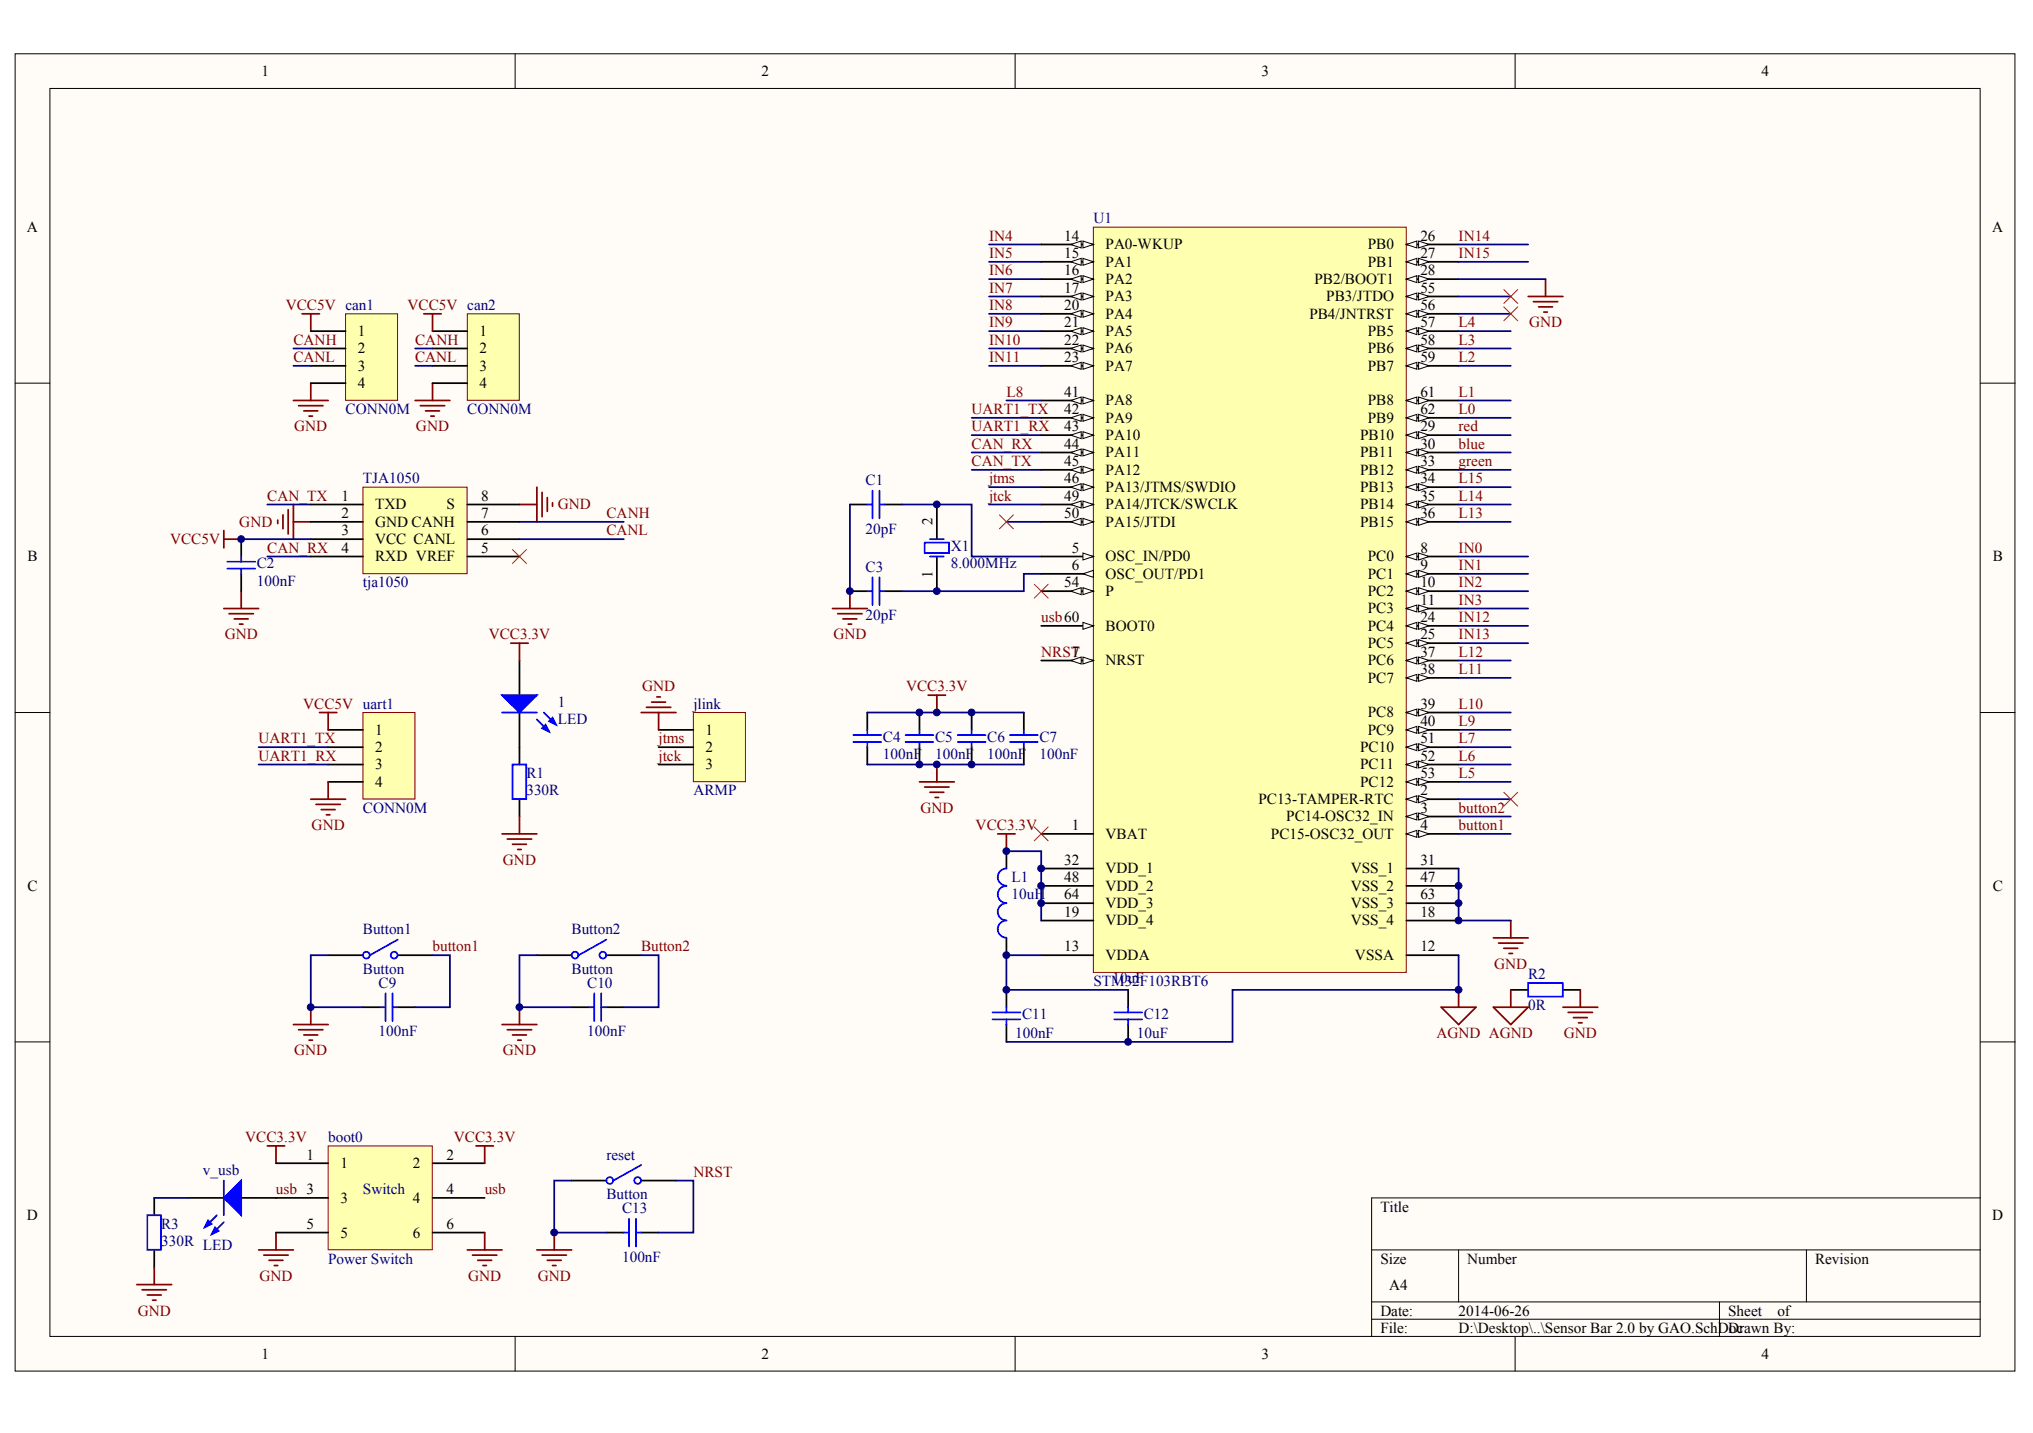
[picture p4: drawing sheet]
<svg xmlns="http://www.w3.org/2000/svg" width="287mm" height="202mm" viewBox="0 0 287 202" stroke-linecap="round" stroke-linejoin="round" font-family="sans-serif">
<defs><g id="words">
<g font-size="2.2">
<text x="36.9" y="10.7">1</text>
<text x="107.4" y="10.7">2</text>
<text x="178" y="10.7">3</text>
<text x="248.5" y="10.7">4</text>
<text x="3.8" y="32.7">A</text>
<text x="150.1" y="34">14</text>
<text x="156" y="35.2">PA0-WKUP</text>
<text x="193" y="35.2">PB0</text>
<text x="200.4" y="34">26</text>
<text x="281" y="32.7">A</text>
<text x="150.1" y="36.4">15</text>
<text x="150.1" y="38.8">16</text>
<text x="150.1" y="41.3">17</text>
<text x="156" y="37.6">PA1</text>
<text x="156" y="40.1">PA2</text>
<text x="185.4" y="40.1">PB2/BOOT1</text>
<text x="193" y="37.6">PB1</text>
<text x="200.4" y="36.4">27</text>
<text x="200.4" y="38.8">28</text>
<text x="200.4" y="41.3">55</text>
<text x="50.5" y="47.4">1</text>
<text x="67.6" y="47.4">1</text>
<text x="150.1" y="43.7">20</text>
<text x="150.1" y="46.2">21</text>
<text x="156" y="42.5">PA3</text>
<text x="156" y="45">PA4</text>
<text x="156" y="47.4">PA5</text>
<text x="184.7" y="45">PB4/JNTRST</text>
<text x="187.1" y="42.5">PB3/JTDO</text>
<text x="193" y="47.4">PB5</text>
<text x="200.4" y="43.7">56</text>
<text x="200.4" y="46.2">57</text>
<text x="50.5" y="49.9">2</text>
<text x="50.5" y="52.3">3</text>
<text x="67.6" y="49.9">2</text>
<text x="67.6" y="52.3">3</text>
<text x="150.1" y="48.6">22</text>
<text x="150.1" y="51.1">23</text>
<text x="156" y="49.9">PA6</text>
<text x="156" y="52.3">PA7</text>
<text x="193" y="49.9">PB6</text>
<text x="193" y="52.3">PB7</text>
<text x="200.4" y="48.6">58</text>
<text x="200.4" y="51.1">59</text>
<text x="50.5" y="54.7">4</text>
<text x="67.6" y="54.7">4</text>
<text x="150.1" y="56">41</text>
<text x="150.1" y="58.4">42</text>
<text x="156" y="57.2">PA8</text>
<text x="156" y="59.6">PA9</text>
<text x="193" y="57.2">PB8</text>
<text x="193" y="59.6">PB9</text>
<text x="200.4" y="56">61</text>
<text x="200.4" y="58.4">62</text>
<text x="150.1" y="60.9">43</text>
<text x="150.1" y="63.3">44</text>
<text x="150.1" y="65.7">45</text>
<text x="156" y="62.1">PA10</text>
<text x="156" y="64.5">PA11</text>
<text x="191.9" y="62.1">PB10</text>
<text x="191.9" y="64.5">PB11</text>
<text x="200.4" y="60.9">29</text>
<text x="200.4" y="63.3">30</text>
<text x="200.4" y="65.7">33</text>
<text x="48.2" y="70.6">1</text>
<text x="52.9" y="71.9">TXD</text>
<text x="63" y="71.9">S</text>
<text x="67.9" y="70.6">8</text>
<text x="150.1" y="68.2">46</text>
<text x="150.1" y="70.6">49</text>
<text x="156" y="67">PA12</text>
<text x="156" y="69.4">PA13/JTMS/SWDIO</text>
<text x="156" y="71.9">PA14/JTCK/SWCLK</text>
<text x="191.9" y="67">PB12</text>
<text x="191.9" y="69.4">PB13</text>
<text x="191.9" y="71.9">PB14</text>
<text x="200.4" y="68.2">34</text>
<text x="200.4" y="70.6">35</text>
<text x="48.2" y="73.1">2</text>
<text x="48.2" y="75.5">3</text>
<text x="48.2" y="78">4</text>
<text x="52.9" y="74.3">GND CANH</text>
<text x="52.9" y="76.8">VCC CANL</text>
<text x="67.9" y="78">5</text>
<text x="67.9" y="75.5">6</text>
<text x="67.9" y="73.1">7</text>
<text x="150.1" y="73.1">50</text>
<text x="151.2" y="78">5</text>
<text x="156" y="74.3">PA15/JTDI</text>
<text x="191.9" y="74.3">PB15</text>
<text x="200.4" y="73.1">36</text>
<text x="200.4" y="78">8</text>
<text x="3.9" y="79.2">B</text>
<text x="52.9" y="79.2">RXD VREF</text>
<text x="150.1" y="82.9">54</text>
<text x="151.2" y="80.4">6</text>
<text x="156" y="79.2">OSC_IN/PD0</text>
<text x="156" y="81.6">OSC_OUT/PD1</text>
<text x="193" y="79.2">PC0</text>
<text x="193" y="81.6">PC1</text>
<text x="200.4" y="80.4">9</text>
<text x="200.4" y="82.9">10</text>
<text x="281.1" y="79.2">B</text>
<text x="156" y="89">BOOT0</text>
<text x="156" y="84.1">P</text>
<text x="193" y="84.1">PC2</text>
<text x="193" y="86.5">PC3</text>
<text x="193" y="89">PC4</text>
<text x="200.4" y="85.3">11</text>
<text x="200.4" y="87.8">24</text>
<text x="151.2" y="92.6">7</text>
<text x="156" y="93.9">NRST</text>
<text x="193" y="91.4">PC5</text>
<text x="193" y="93.9">PC6</text>
<text x="200.4" y="90.2">25</text>
<text x="200.4" y="92.6">37</text>
<text x="200.4" y="95.1">38</text>
<text x="193" y="96.3">PC7</text>
<text x="193" y="101.2">PC8</text>
<text x="200.4" y="100">39</text>
<text x="52.9" y="103.7">1</text>
<text x="52.9" y="106.1">2</text>
<text x="99.5" y="103.7">1</text>
<text x="99.5" y="106.1">2</text>
<text x="191.9" y="106.1">PC10</text>
<text x="193" y="103.7">PC9</text>
<text x="200.4" y="102.4">40</text>
<text x="200.4" y="104.9">51</text>
<text x="200.4" y="107.3">52</text>
<text x="52.9" y="108.5">3</text>
<text x="52.9" y="111">4</text>
<text x="99.5" y="108.5">3</text>
<text x="177.5" y="113.4">PC13-TAMPER-RTC</text>
<text x="191.9" y="108.5">PC11</text>
<text x="191.9" y="111">PC12</text>
<text x="200.4" y="109.8">53</text>
<text x="200.4" y="112.2">2</text>
<text x="151.2" y="117.1">1</text>
<text x="156" y="118.3">VBAT</text>
<text x="179.3" y="118.3">PC15-OSC32_OUT</text>
<text x="181.5" y="115.9">PC14-OSC32_IN</text>
<text x="200.4" y="114.7">3</text>
<text x="200.4" y="117.1">4</text>
<text x="3.9" y="125.7">C</text>
<text x="150.1" y="122">32</text>
<text x="150.1" y="124.4">48</text>
<text x="156" y="123.2">VDD_1</text>
<text x="156" y="125.7">VDD_2</text>
<text x="190.6" y="123.2">VSS_1</text>
<text x="190.6" y="125.7">VSS_2</text>
<text x="200.4" y="122">31</text>
<text x="200.4" y="124.4">47</text>
<text x="281.1" y="125.7">C</text>
<text x="150.1" y="126.9">64</text>
<text x="150.1" y="129.3">19</text>
<text x="156" y="128.1">VDD_3</text>
<text x="156" y="130.5">VDD_4</text>
<text x="190.6" y="128.1">VSS_3</text>
<text x="190.6" y="130.5">VSS_4</text>
<text x="200.4" y="126.9">63</text>
<text x="200.4" y="129.3">18</text>
<text x="150.1" y="134.2">13</text>
<text x="156" y="135.4">VDDA</text>
<text x="191.2" y="135.4">VSSA</text>
<text x="200.4" y="134.2">12</text>
<text x="43.3" y="163.6">1</text>
<text x="48" y="164.8">1</text>
<text x="58.2" y="164.8">2</text>
<text x="63" y="163.6">2</text>
<text x="3.8" y="172.1">D</text>
<text x="43.3" y="173.3">5</text>
<text x="48" y="169.7">3</text>
<text x="58.2" y="169.7">4</text>
<text x="63" y="168.5">4</text>
<text x="63" y="173.3">6</text>
<text x="194.7" y="170.9">Title</text>
<text x="281" y="172.1">D</text>
<text x="48" y="174.6">5</text>
<text x="58.2" y="174.6">6</text>
<text x="194.7" y="178.2">Size</text>
<text x="207" y="178.2">Number</text>
<text x="256.1" y="178.2">Revision</text>
<text x="194.7" y="185.6">Date:</text>
<text x="196" y="181.9">A4</text>
<text x="205.8" y="185.6">2014-06-26</text>
<text x="243.8" y="185.6">Sheet</text>
<text x="250.7" y="185.6">of</text>
<text x="36.9" y="191.7">1</text>
<text x="107.4" y="191.7">2</text>
<text x="178" y="191.7">3</text>
<text x="194.7" y="188">File:</text>
<text x="205.8" y="188">D:\Desktop\..\Sensor Bar 2.0 by GAO.SchDoc</text>
<text x="243.8" y="188">Drawn By:</text>
<text x="248.5" y="191.7">4</text>
</g>
<g font-size="2.2" fill="#800000">
<text x="139.5" y="34">IN4</text>
<text x="205.8" y="34">IN14</text>
<text x="139.5" y="36.4">IN5</text>
<text x="139.5" y="38.8">IN6</text>
<text x="139.5" y="41.3">IN7</text>
<text x="205.8" y="36.4">IN15</text>
<text x="40.3" y="43.7">VCC5V can1</text>
<text x="57.5" y="43.7">VCC5V can2</text>
<text x="139.5" y="43.7">IN8</text>
<text x="139.5" y="46.2">IN9</text>
<text x="205.8" y="46.2">L4</text>
<text x="215.7" y="46.2">GND</text>
<text x="41.4" y="48.6">CANH</text>
<text x="41.4" y="51.1">CANL</text>
<text x="58.6" y="48.6">CANH</text>
<text x="58.6" y="51.1">CANL</text>
<text x="139.5" y="48.6">IN10</text>
<text x="139.5" y="51.1">IN11</text>
<text x="205.8" y="48.6">L3</text>
<text x="205.8" y="51.1">L2</text>
<text x="137.1" y="58.4">UART1_TX</text>
<text x="142" y="56">L8</text>
<text x="205.8" y="56">L1</text>
<text x="205.8" y="58.4">L0</text>
<text x="41.5" y="60.9">GND</text>
<text x="58.7" y="60.9">GND</text>
<text x="137.1" y="63.3">CAN_RX</text>
<text x="137.1" y="65.7">CAN_TX</text>
<text x="137.1" y="60.9">UART1_RX</text>
<text x="205.8" y="60.9">red</text>
<text x="205.8" y="63.3">blue</text>
<text x="205.8" y="65.7">green</text>
<text x="37.7" y="70.6">CAN_TX</text>
<text x="78.7" y="71.9">GND</text>
<text x="139.5" y="68.2">jtms</text>
<text x="139.5" y="70.6">jtck</text>
<text x="205.8" y="68.2">L15</text>
<text x="205.8" y="70.6">L14</text>
<text x="24" y="76.8">VCC5V</text>
<text x="33.8" y="74.3">GND</text>
<text x="37.7" y="78">CAN_RX</text>
<text x="85.6" y="73.1">CANH</text>
<text x="85.6" y="75.5">CANL</text>
<text x="205.8" y="73.1">L13</text>
<text x="205.8" y="78">IN0</text>
<text x="205.8" y="80.4">IN1</text>
<text x="205.8" y="82.9">IN2</text>
<text x="146.9" y="87.8">usb60</text>
<text x="205.8" y="85.3">IN3</text>
<text x="205.8" y="87.8">IN12</text>
<text x="31.7" y="90.2">GND</text>
<text x="68.9" y="90.2">VCC3.3V</text>
<text x="117.6" y="90.2">GND</text>
<text x="146.9" y="92.6">NRST</text>
<text x="205.8" y="90.2">IN13</text>
<text x="205.8" y="92.6">L12</text>
<text x="205.8" y="95.1">L11</text>
<text x="42.8" y="100">VCC5V uart1</text>
<text x="90.6" y="97.5">GND</text>
<text x="127.8" y="97.5">VCC3.3V</text>
<text x="205.8" y="100">L10</text>
<text x="36.5" y="104.9">UART1_TX</text>
<text x="36.5" y="107.3">UART1_RX</text>
<text x="92.9" y="104.9">jtms</text>
<text x="92.9" y="107.3">jtck</text>
<text x="205.8" y="102.4">L9</text>
<text x="205.8" y="104.9">L7</text>
<text x="205.8" y="107.3">L6</text>
<text x="205.8" y="109.8">L5</text>
<text x="44" y="117.1">GND</text>
<text x="129.8" y="114.7">GND</text>
<text x="137.6" y="117.1">VCC3.3V</text>
<text x="205.8" y="117.1">button1</text>
<text x="205.8" y="114.7">button2</text>
<text x="71" y="122">GND</text>
<text x="61" y="134.2">button1</text>
<text x="90.5" y="134.2">Button2</text>
<text x="210.8" y="136.7">GND</text>
<text x="41.5" y="148.9">GND</text>
<text x="71" y="148.9">GND</text>
<text x="202.7" y="146.4">AGND AGND</text>
<text x="220.6" y="146.4">GND</text>
<text x="34.6" y="161.1">VCC3.3V</text>
<text x="64" y="161.1">VCC3.3V</text>
<text x="97.8" y="166">NRST</text>
<text x="38.9" y="168.5">usb 3</text>
<text x="68.4" y="168.5">usb</text>
<text x="19.4" y="185.6">GND</text>
<text x="36.6" y="180.7">GND</text>
<text x="66" y="180.7">GND</text>
<text x="75.9" y="180.7">GND</text>
</g>
<g font-size="2.2" fill="#000080">
<text x="154.3" y="31.5">U1</text>
<text x="48.8" y="58.4">CONN0M</text>
<text x="65.9" y="58.4">CONN0M</text>
<text x="51.2" y="68.2">TJA1050</text>
<text x="122.1" y="68.4">C1</text>
<text x="122.1" y="75.3">20pF</text>
<text x="134.1" y="77.7">X1</text>
<text x="36.2" y="80.2">C2</text>
<text x="36.2" y="82.6">100nF</text>
<text x="51.2" y="82.9">tja1050</text>
<text x="122.1" y="80.7">C3</text>
<text x="134.1" y="80.2">8.000MHz</text>
<text x="122.1" y="87.5">20pF</text>
<text x="78.7" y="99.7">1</text>
<text x="97.8" y="100">jlink</text>
<text x="78.7" y="102.2">LED</text>
<text x="124.6" y="104.6">C4</text>
<text x="124.6" y="107.1">100nF</text>
<text x="131.9" y="104.6">C5</text>
<text x="131.9" y="107.1">100nF</text>
<text x="139.3" y="104.6">C6</text>
<text x="139.3" y="107.1">100nF</text>
<text x="146.6" y="104.6">C7</text>
<text x="146.6" y="107.1">100nF</text>
<text x="74.3" y="109.8">R1</text>
<text x="74.3" y="112.2">330R</text>
<text x="97.8" y="112.2">ARMP</text>
<text x="51.2" y="114.7">CONN0M</text>
<text x="142.7" y="124.4">L1</text>
<text x="51.2" y="131.8">Button1</text>
<text x="80.6" y="131.8">Button2</text>
<text x="142.7" y="126.9">10uH</text>
<text x="51.2" y="137.4">Button</text>
<text x="80.6" y="137.4">Button</text>
<text x="53.4" y="139.4">C9</text>
<text x="82.9" y="139.4">C10</text>
<text x="144.2" y="143.8">C11</text>
<text x="154.3" y="139.1">STM32F103RBT6</text>
<text x="156.9" y="138.6">10uF</text>
<text x="161.4" y="143.8">C12</text>
<text x="215.6" y="142.5">0R</text>
<text x="215.6" y="138.1">R2</text>
<text x="53.4" y="146.2">100nF</text>
<text x="82.9" y="146.2">100nF</text>
<text x="143.2" y="146.4">100nF</text>
<text x="160.4" y="146.4">10uF</text>
<text x="46.3" y="161.1">boot0</text>
<text x="28.6" y="165.8">v_usb</text>
<text x="85.6" y="163.6">reset</text>
<text x="22.7" y="173.3">R3</text>
<text x="51.2" y="168.5">Switch</text>
<text x="85.6" y="169.2">Button</text>
<text x="87.8" y="171.1">C13</text>
<text x="22.7" y="175.8">330R LED</text>
<text x="46.3" y="178.2">Power Switch</text>
<text x="87.8" y="178">100nF</text>
</g>
<g font-size="2.1">
<text x="131.5" y="74.1" transform="rotate(-90 131.5 74.1)">2</text>
<text x="131.5" y="81.6" transform="rotate(-90 131.5 81.6)">1</text>
</g>
</g></defs>
<g fill="#fffcf8" stroke="#000" stroke-width=".14">
<path d="M2.1 7.6h282.2v185.8h-282.2z"/>
<path d="M7 12.5h272.4v176h-272.4z"/>
</g>
<g fill="none" stroke="#000" stroke-width=".14">
<path d="M72.7 7.6v4.9M143.2 7.6v4.9M213.7 7.6v4.9M2.1 54h4.9M279.4 54h4.9M2.1 100.5h4.9M279.4 100.5h4.9M2.1 147h4.9M279.4 147h4.9M193.5 176.3h85.9M205.8 176.3v7.4M254.8 176.3v7.4"/>
<path d="M279.4 169h-85.9v19.5M72.7 188.5v4.9M143.2 188.5v4.9M193.5 183.7h85.9M193.5 186.1h85.9M213.7 188.5v4.9M242.6 183.7v4.8"/>
</g>
<path d="M119.9 71.2h2.5M124.8 71.2h2.5M132.2 71.2v4.9M132.2 78.5v4.9M119.9 83.4h2.5M124.8 83.4h2.5" fill="none" stroke="#000" stroke-width=".25"/>
<path d="M122.4 71.2h.7M123.1 69.2v3.9M124.1 69.2v3.9M124.1 71.2h.7M130.5 76.5h3.4v1.5h-3.4zM131.2 76.1h2M131.2 78.5h2M122.4 83.4h.7M123.1 81.4v3.9M124.1 81.4v3.9M124.1 83.4h.7" fill="none" stroke="#00f" stroke-width=".25"/>
<path d="M117.4 85.8h5M118.2 86.6h3.4M118.9 87.3h2M119.7 88h.4M119.9 83.4v2.4" fill="none" stroke="#800000" stroke-width=".25"/>
<g fill="none" stroke="#000080" stroke-width=".25">
<path d="M139.5 39.4h7.4M139.5 34.5h7.4M139.5 36.9h7.4M137.1 58.9h9.8M139.5 44.3h7.4M139.5 46.7h7.4M139.5 49.2h7.4M139.5 51.6h7.4M139.5 41.8h7.4M119.9 71.2v12.2M127.3 71.2h9.8v7.3h9.8M137.1 63.8h9.8"/>
<path d="M137.1 66.3h9.8M137.1 61.4h9.8M142 73.6h4.9M146.9 80.9h-2.5v2.5h-17.1M205.8 100.5h7.3M205.8 103h7.3M205.8 105.4h7.3M205.8 107.8h7.3M205.8 110.3h7.3"/>
</g>
<path d="M154.3 32h44.1v105.2h-44.1z" fill="#ffffb0" stroke="#800000" stroke-width=".14"/>
<path d="M146.9 88.3h7.4" fill="none" stroke="#000" stroke-width=".25"/>
<path d="M152.8 87.8l1.5 .5-1.5 .5z" fill="#fffcf8" stroke="#000" stroke-width=".14"/>
<path d="M146.9 93.2h7.4" fill="none" stroke="#000" stroke-width=".25"/>
<g fill="#fffcf8" stroke="#000" stroke-width=".14">
<path d="M152.8 92.7l1.5 .5-1.5 .5z"/>
<path d="M151.1 93.2l1.4-.5v1z"/>
</g>
<path d="M146.9 78.5h7.4" fill="none" stroke="#000" stroke-width=".25"/>
<path d="M152.8 78l1.5 .5-1.5 .5z" fill="#fffcf8" stroke="#000" stroke-width=".14"/>
<path d="M146.9 80.9h7.4" fill="none" stroke="#000" stroke-width=".25"/>
<path d="M152.8 80.9l1.5-.4v.9z" fill="#fffcf8" stroke="#000" stroke-width=".14"/>
<path d="M146.9 34.5h7.4" fill="none" stroke="#000" stroke-width=".25"/>
<g fill="#fffcf8" stroke="#000" stroke-width=".14">
<path d="M152.8 34l1.5 .5-1.5 .5z"/>
<path d="M151.1 34.5l1.4-.5v1z"/>
</g>
<path d="M146.9 36.9h7.4" fill="none" stroke="#000" stroke-width=".25"/>
<g fill="#fffcf8" stroke="#000" stroke-width=".14">
<path d="M152.8 36.4l1.5 .5-1.5 .5z"/>
<path d="M151.1 36.9l1.4-.5v1z"/>
</g>
<path d="M146.9 39.4h7.4" fill="none" stroke="#000" stroke-width=".25"/>
<g fill="#fffcf8" stroke="#000" stroke-width=".14">
<path d="M152.8 38.9l1.5 .5-1.5 .5z"/>
<path d="M151.1 39.4l1.4-.5v1z"/>
</g>
<path d="M146.9 41.8h7.4" fill="none" stroke="#000" stroke-width=".25"/>
<g fill="#fffcf8" stroke="#000" stroke-width=".14">
<path d="M152.8 41.3l1.5 .5-1.5 .5z"/>
<path d="M151.1 41.8l1.4-.5v1z"/>
</g>
<path d="M146.9 44.3h7.4" fill="none" stroke="#000" stroke-width=".25"/>
<g fill="#fffcf8" stroke="#000" stroke-width=".14">
<path d="M152.8 43.8l1.5 .5-1.5 .5z"/>
<path d="M151.1 44.3l1.4-.5v1z"/>
</g>
<path d="M146.9 46.7h7.4" fill="none" stroke="#000" stroke-width=".25"/>
<g fill="#fffcf8" stroke="#000" stroke-width=".14">
<path d="M152.8 46.2l1.5 .5-1.5 .5z"/>
<path d="M151.1 46.7l1.4-.5v1z"/>
</g>
<path d="M146.9 49.2h7.4" fill="none" stroke="#000" stroke-width=".25"/>
<g fill="#fffcf8" stroke="#000" stroke-width=".14">
<path d="M152.8 48.7l1.5 .5-1.5 .4z"/>
<path d="M151.1 49.2l1.4-.5v.9z"/>
</g>
<path d="M146.9 51.6h7.4" fill="none" stroke="#000" stroke-width=".25"/>
<g fill="#fffcf8" stroke="#000" stroke-width=".14">
<path d="M152.8 51.1l1.5 .5-1.5 .5z"/>
<path d="M151.1 51.6l1.4-.5v1z"/>
</g>
<path d="M146.9 56.5h7.4" fill="none" stroke="#000" stroke-width=".25"/>
<g fill="#fffcf8" stroke="#000" stroke-width=".14">
<path d="M152.8 56l1.5 .5-1.5 .5z"/>
<path d="M151.1 56.5l1.4-.5v1z"/>
</g>
<path d="M146.9 58.9h7.4" fill="none" stroke="#000" stroke-width=".25"/>
<g fill="#fffcf8" stroke="#000" stroke-width=".14">
<path d="M152.8 58.5l1.5 .4-1.5 .5z"/>
<path d="M151.1 58.9l1.4-.4v.9z"/>
</g>
<path d="M146.9 61.4h7.4" fill="none" stroke="#000" stroke-width=".25"/>
<g fill="#fffcf8" stroke="#000" stroke-width=".14">
<path d="M152.8 60.9l1.5 .5-1.5 .5z"/>
<path d="M151.1 61.4l1.4-.5v1z"/>
</g>
<path d="M146.9 63.8h7.4" fill="none" stroke="#000" stroke-width=".25"/>
<g fill="#fffcf8" stroke="#000" stroke-width=".14">
<path d="M152.8 63.3l1.5 .5-1.5 .5z"/>
<path d="M151.1 63.8l1.4-.5v1z"/>
</g>
<path d="M146.9 66.3h7.4" fill="none" stroke="#000" stroke-width=".25"/>
<g fill="#fffcf8" stroke="#000" stroke-width=".14">
<path d="M152.8 65.8l1.5 .5-1.5 .5z"/>
<path d="M151.1 66.3l1.4-.5v1z"/>
</g>
<path d="M146.9 68.7h7.4" fill="none" stroke="#000" stroke-width=".25"/>
<g fill="#fffcf8" stroke="#000" stroke-width=".14">
<path d="M152.8 68.2l1.5 .5-1.5 .5z"/>
<path d="M151.1 68.7l1.4-.5v1z"/>
</g>
<path d="M146.9 71.2h7.4" fill="none" stroke="#000" stroke-width=".25"/>
<g fill="#fffcf8" stroke="#000" stroke-width=".14">
<path d="M152.8 70.7l1.5 .5-1.5 .5z"/>
<path d="M151.1 71.2l1.4-.5v1z"/>
</g>
<path d="M146.9 73.6h7.4" fill="none" stroke="#000" stroke-width=".25"/>
<g fill="#fffcf8" stroke="#000" stroke-width=".14">
<path d="M152.8 73.1l1.5 .5-1.5 .5z"/>
<path d="M151.1 73.6l1.4-.5v1z"/>
</g>
<path d="M198.4 34.5h7.4" fill="none" stroke="#000" stroke-width=".25"/>
<g fill="#fffcf8" stroke="#000" stroke-width=".14">
<path d="M198.4 34.5l1.5-.5v1z"/>
<path d="M200.1 34l1.5 .5-1.5 .5z"/>
</g>
<path d="M198.4 36.9h7.4" fill="none" stroke="#000" stroke-width=".25"/>
<g fill="#fffcf8" stroke="#000" stroke-width=".14">
<path d="M198.4 36.9l1.5-.5v1z"/>
<path d="M200.1 36.4l1.5 .5-1.5 .5z"/>
</g>
<path d="M198.4 39.4h7.4" fill="none" stroke="#000" stroke-width=".25"/>
<g fill="#fffcf8" stroke="#000" stroke-width=".14">
<path d="M198.4 39.4l1.5-.5v1z"/>
<path d="M200.1 38.9l1.5 .5-1.5 .5z"/>
</g>
<path d="M198.4 41.8h7.4" fill="none" stroke="#000" stroke-width=".25"/>
<g fill="#fffcf8" stroke="#000" stroke-width=".14">
<path d="M198.4 41.8l1.5-.5v1z"/>
<path d="M200.1 41.3l1.5 .5-1.5 .5z"/>
</g>
<path d="M198.4 44.3h7.4" fill="none" stroke="#000" stroke-width=".25"/>
<g fill="#fffcf8" stroke="#000" stroke-width=".14">
<path d="M198.4 44.3l1.5-.5v1z"/>
<path d="M200.1 43.8l1.5 .5-1.5 .5z"/>
</g>
<path d="M198.4 46.7h7.4" fill="none" stroke="#000" stroke-width=".25"/>
<g fill="#fffcf8" stroke="#000" stroke-width=".14">
<path d="M198.4 46.7l1.5-.5v1z"/>
<path d="M200.1 46.2l1.5 .5-1.5 .5z"/>
</g>
<path d="M198.4 49.2h7.4" fill="none" stroke="#000" stroke-width=".25"/>
<g fill="#fffcf8" stroke="#000" stroke-width=".14">
<path d="M198.4 49.2l1.5-.5v.9z"/>
<path d="M200.1 48.7l1.5 .5-1.5 .4z"/>
</g>
<path d="M198.4 51.6h7.4" fill="none" stroke="#000" stroke-width=".25"/>
<g fill="#fffcf8" stroke="#000" stroke-width=".14">
<path d="M198.4 51.6l1.5-.5v1z"/>
<path d="M200.1 51.1l1.5 .5-1.5 .5z"/>
</g>
<path d="M198.4 56.5h7.4" fill="none" stroke="#000" stroke-width=".25"/>
<g fill="#fffcf8" stroke="#000" stroke-width=".14">
<path d="M198.4 56.5l1.5-.5v1z"/>
<path d="M200.1 56l1.5 .5-1.5 .5z"/>
</g>
<path d="M198.4 58.9h7.4" fill="none" stroke="#000" stroke-width=".25"/>
<g fill="#fffcf8" stroke="#000" stroke-width=".14">
<path d="M198.4 58.9l1.5-.4v.9z"/>
<path d="M200.1 58.5l1.5 .4-1.5 .5z"/>
</g>
<path d="M198.4 61.4h7.4" fill="none" stroke="#000" stroke-width=".25"/>
<g fill="#fffcf8" stroke="#000" stroke-width=".14">
<path d="M198.4 61.4l1.5-.5v1z"/>
<path d="M200.1 60.9l1.5 .5-1.5 .5z"/>
</g>
<path d="M198.4 63.8h7.4" fill="none" stroke="#000" stroke-width=".25"/>
<g fill="#fffcf8" stroke="#000" stroke-width=".14">
<path d="M198.4 63.8l1.5-.5v1z"/>
<path d="M200.1 63.3l1.5 .5-1.5 .5z"/>
</g>
<path d="M198.4 66.3h7.4" fill="none" stroke="#000" stroke-width=".25"/>
<g fill="#fffcf8" stroke="#000" stroke-width=".14">
<path d="M198.4 66.3l1.5-.5v1z"/>
<path d="M200.1 65.8l1.5 .5-1.5 .5z"/>
</g>
<path d="M198.4 68.7h7.4" fill="none" stroke="#000" stroke-width=".25"/>
<g fill="#fffcf8" stroke="#000" stroke-width=".14">
<path d="M198.4 68.7l1.5-.5v1z"/>
<path d="M200.1 68.2l1.5 .5-1.5 .5z"/>
</g>
<path d="M198.4 71.2h7.4" fill="none" stroke="#000" stroke-width=".25"/>
<g fill="#fffcf8" stroke="#000" stroke-width=".14">
<path d="M198.4 71.2l1.5-.5v1z"/>
<path d="M200.1 70.7l1.5 .5-1.5 .5z"/>
</g>
<path d="M198.4 73.6h7.4" fill="none" stroke="#000" stroke-width=".25"/>
<g fill="#fffcf8" stroke="#000" stroke-width=".14">
<path d="M198.4 73.6l1.5-.5v1z"/>
<path d="M200.1 73.1l1.5 .5-1.5 .5z"/>
</g>
<path d="M198.4 78.5h7.4" fill="none" stroke="#000" stroke-width=".25"/>
<g fill="#fffcf8" stroke="#000" stroke-width=".14">
<path d="M198.4 78.5l1.5-.5v1z"/>
<path d="M200.1 78l1.5 .5-1.5 .5z"/>
</g>
<path d="M198.4 80.9h7.4" fill="none" stroke="#000" stroke-width=".25"/>
<g fill="#fffcf8" stroke="#000" stroke-width=".14">
<path d="M198.4 80.9l1.5-.4v.9z"/>
<path d="M200.1 80.5l1.5 .4-1.5 .5z"/>
</g>
<path d="M198.4 83.4h7.4" fill="none" stroke="#000" stroke-width=".25"/>
<g fill="#fffcf8" stroke="#000" stroke-width=".14">
<path d="M198.4 83.4l1.5-.5v1z"/>
<path d="M200.1 82.9l1.5 .5-1.5 .5z"/>
</g>
<path d="M198.4 85.8h7.4" fill="none" stroke="#000" stroke-width=".25"/>
<g fill="#fffcf8" stroke="#000" stroke-width=".14">
<path d="M198.4 85.8l1.5-.5v1z"/>
<path d="M200.1 85.3l1.5 .5-1.5 .5z"/>
</g>
<path d="M198.4 88.3h7.4" fill="none" stroke="#000" stroke-width=".25"/>
<g fill="#fffcf8" stroke="#000" stroke-width=".14">
<path d="M198.4 88.3l1.5-.5v1z"/>
<path d="M200.1 87.8l1.5 .5-1.5 .5z"/>
</g>
<path d="M198.4 90.7h7.4" fill="none" stroke="#000" stroke-width=".25"/>
<g fill="#fffcf8" stroke="#000" stroke-width=".14">
<path d="M198.4 90.7l1.5-.5v1z"/>
<path d="M200.1 90.2l1.5 .5-1.5 .5z"/>
</g>
<path d="M198.4 93.2h7.4" fill="none" stroke="#000" stroke-width=".25"/>
<g fill="#fffcf8" stroke="#000" stroke-width=".14">
<path d="M198.4 93.2l1.5-.5v1z"/>
<path d="M200.1 92.7l1.5 .5-1.5 .5z"/>
</g>
<path d="M198.4 95.6h7.4" fill="none" stroke="#000" stroke-width=".25"/>
<g fill="#fffcf8" stroke="#000" stroke-width=".14">
<path d="M198.4 95.6l1.5-.5v1z"/>
<path d="M200.1 95.1l1.5 .5-1.5 .5z"/>
</g>
<path d="M198.4 100.5h7.4" fill="none" stroke="#000" stroke-width=".25"/>
<g fill="#fffcf8" stroke="#000" stroke-width=".14">
<path d="M198.4 100.5l1.5-.5v1z"/>
<path d="M200.1 100l1.5 .5-1.5 .5z"/>
</g>
<path d="M198.4 103h7.4" fill="none" stroke="#000" stroke-width=".25"/>
<g fill="#fffcf8" stroke="#000" stroke-width=".14">
<path d="M198.4 103l1.5-.5v.9z"/>
<path d="M200.1 102.5l1.5 .5-1.5 .4z"/>
</g>
<path d="M198.4 105.4h7.4" fill="none" stroke="#000" stroke-width=".25"/>
<g fill="#fffcf8" stroke="#000" stroke-width=".14">
<path d="M198.4 105.4l1.5-.5v1z"/>
<path d="M200.1 104.9l1.5 .5-1.5 .5z"/>
</g>
<path d="M198.4 107.8h7.4" fill="none" stroke="#000" stroke-width=".25"/>
<g fill="#fffcf8" stroke="#000" stroke-width=".14">
<path d="M198.4 107.8l1.5-.4v.9z"/>
<path d="M200.1 107.4l1.5 .4-1.5 .5z"/>
</g>
<path d="M198.4 110.3h7.4" fill="none" stroke="#000" stroke-width=".25"/>
<g fill="#fffcf8" stroke="#000" stroke-width=".14">
<path d="M198.4 110.3l1.5-.5v1z"/>
<path d="M200.1 109.8l1.5 .5-1.5 .5z"/>
</g>
<path d="M198.4 112.7h7.4" fill="none" stroke="#000" stroke-width=".25"/>
<g fill="#fffcf8" stroke="#000" stroke-width=".14">
<path d="M198.4 112.7l1.5-.5v1z"/>
<path d="M200.1 112.2l1.5 .5-1.5 .5z"/>
</g>
<path d="M198.4 115.2h7.4" fill="none" stroke="#000" stroke-width=".25"/>
<g fill="#fffcf8" stroke="#000" stroke-width=".14">
<path d="M198.4 115.2l1.5-.5v1z"/>
<path d="M200.1 114.7l1.5 .5-1.5 .5z"/>
</g>
<path d="M198.4 117.6h7.4" fill="none" stroke="#000" stroke-width=".25"/>
<g fill="#fffcf8" stroke="#000" stroke-width=".14">
<path d="M198.4 117.6l1.5-.5v1z"/>
<path d="M200.1 117.1l1.5 .5-1.5 .5z"/>
</g>
<path d="M146.9 83.4h7.4" fill="none" stroke="#000" stroke-width=".25"/>
<g fill="#fffcf8" stroke="#000" stroke-width=".14">
<path d="M152.8 82.9l1.5 .5-1.5 .5z"/>
<path d="M151.1 83.4l1.4-.5v1z"/>
</g>
<g fill="none" stroke="#000" stroke-width=".25">
<path d="M73.3 93.2v4.9M73.3 100.5v7.3M73.3 112.7v2.5M122.4 100.5v2.5M122.4 105.4v2.4M129.7 100.5v2.5M129.7 105.4v2.4M137.1 100.5v2.5M137.1 105.4v2.4M144.4 100.5v2.5M144.4 105.4v2.4M146.9 117.6h7.4"/>
<path d="M142 120.1v2.4M142 132.3v2.4M142 139.6v2.5M146.9 122.5h7.4M146.9 125h7.4M146.9 127.4h7.4M146.9 129.9h7.4M146.9 134.7h7.4M159.2 139.6v2.5M198.4 122.5h7.4M198.4 125h7.4M198.4 127.4h7.4"/>
<path d="M198.4 129.9h7.4M198.4 134.7h7.4M213.1 139.6h2.5M220.5 139.6h2.4M142 144.5v2.5M159.2 144.5v2.5M21.8 169v2.4M21.8 176.3v2.5M26.7 169h4.9M34 169h4.9M80.6 166.5h5M85.6 173.9h2.4"/>
<path d="M90.5 166.5h4.9M90.5 173.9h2.4"/>
</g>
<g fill="none" stroke="#000080" stroke-width=".25">
<path d="M205.8 39.4h12.2M205.8 34.5h9.8M205.8 36.9h9.8M142 56.5h4.9M205.8 56.5h7.3M205.8 41.8h7.3M205.8 44.3h7.3M205.8 46.7h7.3M205.8 49.2h7.3M205.8 51.6h7.3M205.8 58.9h7.3M37.7 78.5h6.1"/>
<path d="M37.7 71.2h6.1M73.3 73.6h14.7M73.3 76.1h14.7M205.8 78.5h9.8M205.8 66.3h7.3M205.8 68.7h7.3M205.8 71.2h7.3M205.8 73.6h7.3M205.8 61.4h7.3M205.8 63.8h7.3M205.8 80.9h9.8M205.8 83.4h9.8"/>
<path d="M205.8 85.8h9.8M205.8 88.3h9.8M205.8 90.7h9.8M205.8 93.2h7.3M205.8 95.6h7.3M122.4 100.5h22M122.4 107.8h22M205.8 115.2h7.3M205.8 117.6h7.3M205.8 112.7h7.3M142 120.1h4.9v9.8M146.9 134.7h-4.9v4.9h17.2"/>
<path d="M205.8 122.5v7.4h7.3M205.8 134.7v4.9h-31.9v7.4h-31.9M21.8 169h4.9M80.6 166.5h-2.4v7.4h7.4M95.4 166.5h2.4v7.4h-4.9"/>
</g>
<g fill="none" stroke="#800000" stroke-width=".25">
<path d="M218 39.4v2.4M215.6 41.8h4.9M216.3 42.6h3.5M217.1 43.3h1.9M217.8 44h.5M31.6 74.8v2.5M31.6 76.1h2.4M39.2 73.4v.5M39.9 72.6v2M40.7 71.9v3.4M41.4 71.2v4.9M41.4 73.6h2.4"/>
<path d="M73.3 71.2h2.4M75.7 68.7v4.9M76.5 69.5v3.4M77.2 70.2v1.9M77.9 70.9v.5M31.6 85.8h4.9M32.3 86.6h3.4M33 87.3h2M33.8 88h.5M34 83.4v2.4M72.1 90.7h2.4M73.3 90.7v2.5"/>
<path d="M130.9 98.1h2.5M132.2 98.1v2.4M70.8 117.6h4.9M71.6 118.4h3.4M72.3 119.1h2M73 119.8h.5M73.3 115.2v2.4M129.7 110.3h4.9M130.5 111h3.4M131.2 111.8h2M131.9 112.5h.5M132.2 107.8v2.5"/>
<path d="M140.8 117.6h2.4M142 117.6v2.5M205.8 139.6v2.5M210.7 132.3h4.9M211.4 133h3.5M212.2 133.8h1.9M212.9 134.5h.5M213.1 129.9v2.4M213.1 139.6v2.5M222.9 139.6v2.5M203.3 142.1h4.9l-2.4 2.4zM210.7 142.1h4.9l-2.5 2.4z"/>
<path d="M220.5 142.1h4.9M221.2 142.8h3.5M222 143.5h1.9M222.7 144.3h.5M21.8 178.8v2.4M36.5 176.3h4.9M37.2 177h3.5M37.7 161.6h2.5M38 177.8h1.9M38.7 178.5h.5M38.9 161.6v2.5M38.9 173.9v2.4"/>
<path d="M75.7 176.3h4.9M76.5 177h3.4M77.2 177.8h2M77.9 178.5h.5M78.2 173.9v2.4M19.3 181.2h4.9M20 181.9h3.5M20.8 182.7h1.9M21.5 183.4h.5"/>
</g>
<path d="M145.9 116.6l2 2M147.9 116.6l-2 2" fill="none" stroke="#f00" stroke-width=".14"/>
<g fill="none" stroke="#00f" stroke-width=".25">
<path d="M70.8 100.5h4.9M72.3 107.8h1.9v4.9h-1.9zM75.7 101.5l1.8 1.7M76.7 100.5l1.7 1.7M120.4 103.7h3.9M120.4 104.7h3.9M122.4 103v.7M122.4 104.7v.7M127.8 103.7h3.9M127.8 104.7h3.9M129.7 103v.7M129.7 104.7v.7"/>
<path d="M135.1 103.7h3.9M135.1 104.7h3.9M137.1 103v.7M137.1 104.7v.7M142.5 103.7h3.9M142.5 104.7h3.9M144.4 103v.7M144.4 104.7v.7M142 129.9a1.21 1.21 0 0 0-1.2 1.2 1.21 1.21 0 0 0 1.2 1.2M142 125a1.22 1.22 0 0 0-1.2 1.2 1.22 1.22 0 0 0 1.2 1.2 1.21 1.21 0 0 0-1.2 1.2 1.21 1.21 0 0 0 1.2 1.2M142 122.5a1.21 1.21 0 0 0-1.2 1.2 1.21 1.21 0 0 0 1.2 1.2M215.6 138.7h4.9v1.9h-4.9z"/>
<path d="M140 142.8h3.9M140 143.8h3.9M142 142.1v.7M142 143.8v.7M157.2 142.8h3.9M157.2 143.8h3.9M159.2 142.1v.7M159.2 143.8v.7M20.8 171.4h1.9v4.9h-1.9zM30.6 171.4l-1.7 1.7M31.6 172.4l-1.7 1.7M31.6 166.5v4.9"/>
<path d="M88 173.9h.7M88.7 171.9v3.9M89.7 171.9v3.9M89.7 173.9h.8M90.5 164.3l-4 2.2"/>
<circle cx="86" cy="166.5" r=".48"/>
<circle cx="90" cy="166.5" r=".48"/>
</g>
<g fill="#00f" stroke="#00f" stroke-width=".25">
<path d="M70.8 98.1h4.9l-2.4 2.4z"/>
<path d="M76.5 102.7l.5-.5 .5 1z"/>
<path d="M77.5 101.7l.4-.5 .5 1z"/>
<path d="M31.6 169l2.4-2.5v4.9z"/>
<path d="M29.4 172.2l.5 .4-1 .5z"/>
<path d="M30.3 173.1l.5 .5-.9 .5z"/>
</g>
<path d="M51.2 68.7h14.7v12.2h-14.7z" fill="#ffffb0" stroke="#800000" stroke-width=".14"/>
<path d="M34 76.1v2.4M43.8 71.2h7.4M43.8 73.6h7.4M43.8 76.1h7.4M43.8 78.5h7.4M65.9 71.2h7.4M65.9 73.6h7.4M65.9 76.1h7.4M65.9 78.5h7.4M34 80.9v2.5" fill="none" stroke="#000" stroke-width=".25"/>
<path d="M72.3 77.5l2 2M74.3 77.5l-2 2" fill="none" stroke="#f00" stroke-width=".14"/>
<path d="M32.1 79.2h3.9M34 78.5v.7M32.1 80.2h3.9M34 80.2v.7" fill="none" stroke="#00f" stroke-width=".25"/>
<path d="M34 76.1h9.8" fill="none" stroke="#000080" stroke-width=".25"/>
<path d="M51.2 100.5h7.3v12.2h-7.3z" fill="#ffffb0" stroke="#800000" stroke-width=".14"/>
<path d="M46.3 103h4.9M46.3 105.4h4.9M46.3 107.8h4.9M46.3 110.3h4.9" fill="none" stroke="#000" stroke-width=".25"/>
<g fill="none" stroke="#800000" stroke-width=".25">
<path d="M41.4 56.5h4.9M42.1 57.2h3.5M42.6 44.3h2.5M42.9 58h1.9M43.6 58.7h.5M43.8 44.3v2.4M43.8 54v2.5M58.6 56.5h4.9M59.3 57.2h3.4M60 58h2M60.8 58.7h.5M61 54v2.5"/>
<path d="M43.8 112.7h5M44.6 113.5h3.4M45.1 100.5h2.4M45.3 114.2h2M46.1 114.9h.4M46.3 100.5v2.5M46.3 110.3v2.4"/>
</g>
<path d="M36.5 107.8h9.8M36.5 105.4h9.8" fill="none" stroke="#000080" stroke-width=".25"/>
<path d="M141 72.6l2 2M143 72.6l-2 2" fill="none" stroke="#f00" stroke-width=".14"/>
<path d="M48.8 44.3h7.3v12.2h-7.3z" fill="#ffffb0" stroke="#800000" stroke-width=".14"/>
<path d="M43.8 46.7h5M43.8 49.2h5M43.8 51.6h5M43.8 54h5" fill="none" stroke="#000" stroke-width=".25"/>
<path d="M65.9 44.3h7.4v12.2h-7.4z" fill="#ffffb0" stroke="#800000" stroke-width=".14"/>
<path d="M61 46.7h4.9M61 49.2h4.9M61 51.6h4.9M61 54h4.9M46.3 134.7h4.9M56.1 134.7h4.9M75.7 134.7h4.9M85.6 134.7h4.9M51.2 142.1h2.5M56.1 142.1h2.5M80.6 142.1h2.5M85.6 142.1h2.4" fill="none" stroke="#000" stroke-width=".25"/>
<path d="M41.4 49.2h2.4M41.4 51.6h2.4M58.6 49.2h2.4M58.6 51.6h2.4M46.3 134.7h-2.5v7.4h7.4M61 134.7h2.5v7.4h-4.9M75.7 134.7h-2.4v7.4h7.3M90.5 134.7h2.4v7.4h-4.9" fill="none" stroke="#000080" stroke-width=".25"/>
<g fill="none" stroke="#00f" stroke-width=".25">
<path d="M56.1 132.5l-3.9 2.2M85.6 132.5l-4 2.2M53.7 142.1h.7M54.4 140.1v3.9M55.4 140.1v3.9M55.4 142.1h.7M83.1 142.1h.7M83.8 140.1v3.9M84.8 142.1h.8M84.8 140.1v3.9"/>
<circle cx="51.7" cy="134.7" r=".48"/>
<circle cx="55.6" cy="134.7" r=".48"/>
<circle cx="81.1" cy="134.7" r=".48"/>
<circle cx="85.1" cy="134.7" r=".48"/>
</g>
<path d="M59.8 44.3h2.4M61 44.3v2.4M41.4 144.5h4.9M42.1 145.3h3.5M42.9 146h1.9M43.6 146.7h.5M43.8 142.1v2.4M70.8 144.5h4.9M71.6 145.3h3.4M72.3 146h2M73 146.7h.5M73.3 142.1v2.4" fill="none" stroke="#800000" stroke-width=".25"/>
<path d="M212.2 40.8l1.9 2M212.2 43.3l1.9 1.9M214.1 40.8l-1.9 2M214.1 43.3l-1.9 1.9M145.9 82.4l2 2M147.9 82.4l-2 2" fill="none" stroke="#f00" stroke-width=".14"/>
<path d="M46.3 161.6h14.7v14.7h-14.7z" fill="#ffffb0" stroke="#bf0000" stroke-width=".14"/>
<path d="M38.9 164.1h7.4M38.9 169h7.4M38.9 173.9h7.4M61 164.1h7.4M61 169h7.4M61 173.9h7.4" fill="none" stroke="#000" stroke-width=".25"/>
<path d="M65.9 176.3h4.9M66.7 177h3.4M67.2 161.6h2.4M67.4 177.8h2M68.1 178.5h.5M68.4 161.6v2.5M68.4 173.9v2.4" fill="none" stroke="#800000" stroke-width=".25"/>
<path d="M212.2 111.8l1.9 1.9M214.1 111.8l-1.9 1.9" fill="none" stroke="#f00" stroke-width=".14"/>
<path d="M97.8 100.5h7.4v9.8h-7.4z" fill="#ffffb0" stroke="#800000" stroke-width=".14"/>
<path d="M92.9 103h4.9M92.9 105.4h4.9M92.9 107.8h4.9" fill="none" stroke="#000" stroke-width=".25"/>
<path d="M91.2 99.8h3.4M91.9 99h2M92.7 98.3h.5M90.5 100.5h4.9M92.9 100.5v2.5" fill="none" stroke="#800000" stroke-width=".25"/>
<path d="M139.5 68.7h7.4M139.5 71.2h7.4" fill="none" stroke="#000080" stroke-width=".25"/>
<g fill="#000080" stroke="#000080" stroke-width=".14">
<circle cx="34" cy="76" r=".48"/>
<circle cx="43.8" cy="142.1" r=".48"/>
<circle cx="73.3" cy="142.1" r=".48"/>
<circle cx="78.2" cy="173.9" r=".48"/>
<circle cx="119.9" cy="83.4" r=".48"/>
<circle cx="129.7" cy="107.8" r=".48"/>
<circle cx="129.7" cy="100.5" r=".48"/>
<circle cx="132.2" cy="107.8" r=".48"/>
<circle cx="132.2" cy="100.5" r=".48"/>
<circle cx="132.2" cy="83.4" r=".48"/>
<circle cx="132.2" cy="71.2" r=".48"/>
<circle cx="137.1" cy="107.8" r=".48"/>
<circle cx="137.1" cy="100.5" r=".48"/>
<circle cx="142" cy="139.6" r=".48"/>
<circle cx="142" cy="134.7" r=".48"/>
<circle cx="142" cy="120.1" r=".48"/>
<circle cx="146.9" cy="127.4" r=".48"/>
<circle cx="146.9" cy="125" r=".48"/>
<circle cx="146.9" cy="122.5" r=".48"/>
<circle cx="159.1" cy="147" r=".48"/>
<circle cx="205.8" cy="139.6" r=".48"/>
<circle cx="205.8" cy="129.8" r=".48"/>
<circle cx="205.8" cy="127.4" r=".48"/>
<circle cx="205.8" cy="125" r=".48"/>
</g>
<use href="#words"/>
</svg>
